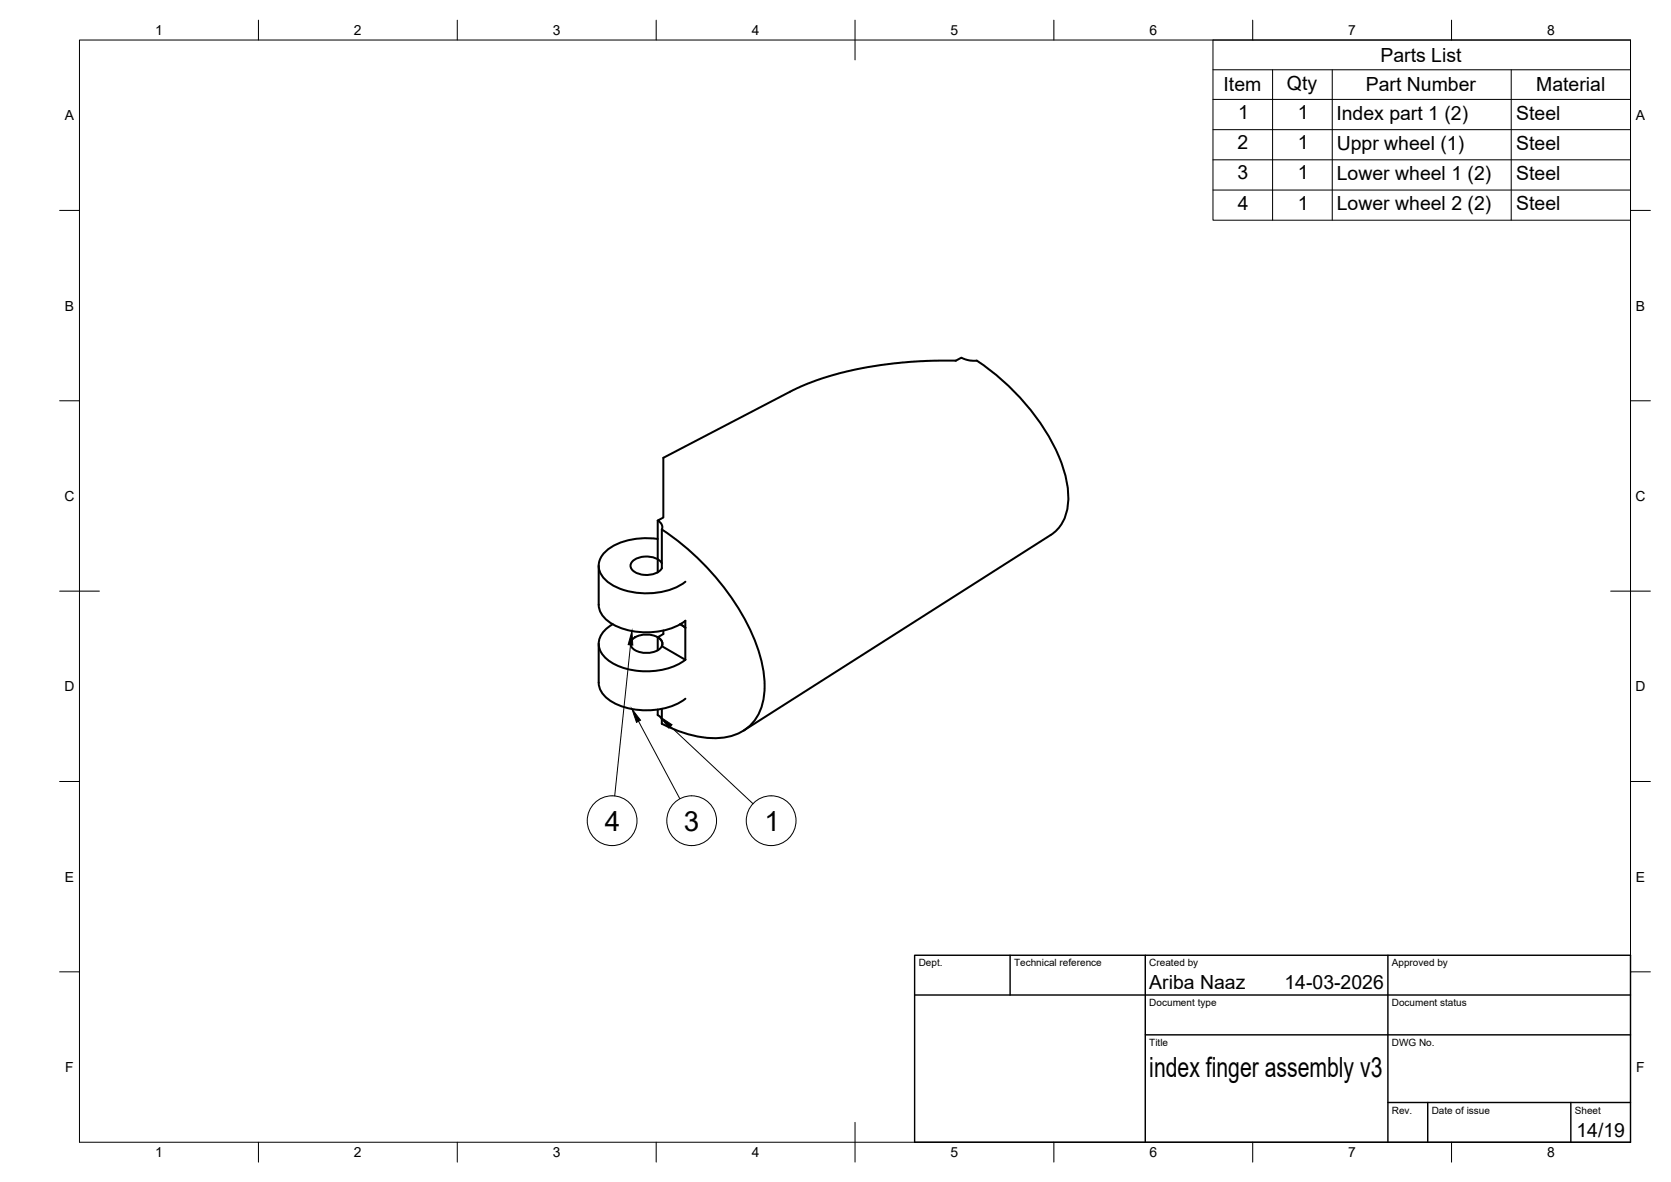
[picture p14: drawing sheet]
<svg xmlns="http://www.w3.org/2000/svg" width="420mm" height="297mm" viewBox="0 0 420 297" stroke-linecap="round" stroke-linejoin="round" font-family="sans-serif">
<defs><g id="words">
<g font-size="7">
<text x="152.1" y="208.8">4</text>
<text x="172" y="208.7">3</text>
<text x="192.2" y="208.8">1</text>
<text x="289" y="270.6">index finger assembly v3</text>
</g>
<g font-size="4.9">
<text x="347.1" y="15.5">Parts List</text>
<text x="307.7" y="23">Item</text>
<text x="323.6" y="22.5">Qty</text>
<text x="343.4" y="23">Part Number</text>
<text x="386.3" y="23">Material</text>
<text x="311.3" y="29.9">1</text>
<text x="326.3" y="29.9">1</text>
<text x="336" y="30">Index part 1 (2)</text>
<text x="381.3" y="30">Steel</text>
<text x="311.2" y="37.5">2</text>
<text x="326.3" y="37.5">1</text>
<text x="336.1" y="37.6">Uppr wheel (1)</text>
<text x="381.3" y="37.6">Steel</text>
<text x="311.1" y="45.1">3</text>
<text x="326.3" y="45.1">1</text>
<text x="336.1" y="45.2">Lower wheel 1 (2)</text>
<text x="381.3" y="45.2">Steel</text>
<text x="311.2" y="52.6">4</text>
<text x="326.3" y="52.7">1</text>
<text x="336.1" y="52.8">Lower wheel 2 (2)</text>
<text x="381.3" y="52.8">Steel</text>
<text x="289" y="248.5">Ariba Naaz</text>
<text x="323" y="248.5">14-03-2026</text>
<text x="396.4" y="285.7">14/19</text>
</g>
<g font-size="3.5">
<text x="39" y="8.8">1</text>
<text x="89" y="8.8">2</text>
<text x="139" y="8.8">3</text>
<text x="189" y="8.8">4</text>
<text x="239" y="8.8">5</text>
<text x="289" y="8.8">6</text>
<text x="339" y="8.8">7</text>
<text x="389" y="8.8">8</text>
<text x="16.3" y="30.2">A</text>
<text x="411.3" y="30.2">A</text>
<text x="16.3" y="78">B</text>
<text x="411.3" y="78">B</text>
<text x="16.2" y="125.9">C</text>
<text x="411.2" y="125.9">C</text>
<text x="16.2" y="173.7">D</text>
<text x="411.2" y="173.7">D</text>
<text x="16.3" y="221.6">E</text>
<text x="411.3" y="221.6">E</text>
<text x="16.4" y="269.4">F</text>
<text x="411.4" y="269.4">F</text>
<text x="39" y="290.8">1</text>
<text x="89" y="290.8">2</text>
<text x="139" y="290.8">3</text>
<text x="189" y="290.8">4</text>
<text x="239" y="290.8">5</text>
<text x="289" y="290.8">6</text>
<text x="339" y="290.8">7</text>
<text x="389" y="290.8">8</text>
</g>
<g font-size="2.5">
<text x="231" y="242.9">Dept.</text>
<text x="255" y="242.9">Technical reference</text>
<text x="289" y="242.9">Created by</text>
<text x="350" y="242.9">Approved by</text>
<text x="289" y="252.8">Document type</text>
<text x="350" y="252.8">Document status</text>
<text x="289" y="262.9">Title</text>
<text x="350" y="262.9">DWG No.</text>
<text x="350" y="279.9">Rev.</text>
<text x="360" y="279.9">Date of issue</text>
<text x="396" y="279.9">Sheet</text>
</g>
</g></defs>
<!-- layer: Visible -->
<g fill="none" stroke="#000" stroke-width=".51">
<path d="M165.4 130.8v13M165.4 135.4a17.3 17.3 0 0 0-12.8 2.9 4.7 4.7 0 0 0 0 7.8 17.9 17.9 0 0 0 15.7 2.1 12.2 12.2 0 0 0 4-2M166.4 133.1l.1-.5-.1-.7-1-1.1 1.4-.7v-15.1l32.7-17 3.6-1.6 3.3-1.2 6.4-1.8 8.6-1.7 7.4-.8 10.2-.3a3.4 3.4 0 0 0 2.9-.7l1.6 .6 2 .1a55.7 55.7 0 0 1 21.4 25.9 20.2 20.2 0 0 1 .9 13.4 9.2 9.2 0 0 1-3.6 4.6l-77.2 49.1M166.4 133.1v9.7M166.4 133.1a62.5 62.5 0 0 1 24.2 30.1 23.9 23.9 0 0 1 .9 14.3 11.3 11.3 0 0 1-11.3 8 28.9 28.9 0 0 1-13.8-3.6M150.5 142.2v9.8a6.7 6.7 0 0 0 4.7 5.5 18.8 18.8 0 0 0 16.3-.9l.8-.6M154.1 156.9a5.4 5.4 0 0 0-3.3 6.3 9.9 9.9 0 0 0 7.6 5.1 17.9 17.9 0 0 0 13.9-2.5M166.4 141.6a5.1 5.1 0 0 0-5.9-1.4 1.99 1.99 0 0 0-1.6 2.9 5.6 5.6 0 0 0 7.2 .1l.3-.4M166.8 158.5v.8l-1.4 .9v3.2M171 156.9l1.3 .9M172.3 156v9.8l-5.9-3.4M150.5 171.6a6.7 6.7 0 0 0 4.7 5.5 18.8 18.8 0 0 0 16.3-.9l.8-.6"/>
<path d="M150.5 161.8v9.8M159.1 160.6a5.6 5.6 0 0 1 7.2 .4 1.95 1.95 0 0 1-1.5 2.7 5.6 5.6 0 0 1-6-1.2 1.51 1.51 0 0 1 .3-1.9zM165.4 178.3v1.4l1 1M165.4 160.1a1.75 1.75 0 0 1 1 2.3M166.4 178.1v3.8"/>
</g>
<!-- layer: BORDER -->
<g fill="none" stroke="#000" stroke-width=".25">
<path d="M20 10.1h390v276.9h-390zM65 5.1v5M115 5.1v5M165 5.1v5M215 5.1v10M265 5.1v5M315 5.1v5M365 5.1v5M15 52.9h5M410 52.9h5M15 100.7h5M410 100.7h5"/>
<path d="M15 148.6h10M405 148.6h10M15 196.4h5M410 196.4h5M15 244.2h5M410 244.2h5M65 287v5M115 287v5M165 287v5M215 282.1v9.9M265 287v5M315 287v5"/>
<path d="M365 287v5"/>
</g>
<!-- layer: TITLEBLOCK -->
<path d="M230 240.1h180v46.9h-180zM230 250h180M254 240.1v9.9M288 240.1v46.9M349 240.1v46.9M288 260.1h122M349 277.1h61M359 277.1v9.9M395 277.1v9.9" fill="none" stroke="#000" stroke-width=".36"/>
<!-- layer: Parts Lists -->
<path d="M305 10.1h105v45.2h-105zM305 17.5h105M320 17.5v37.8M335 17.5v37.8M380 17.5v37.8M305 25h105M305 32.6h105M305 40.2h105M305 47.8h105" fill="none" stroke="#000" stroke-width=".25"/>
<!-- layer: Balloons -->
<g fill="none" stroke="#000" stroke-width=".25">
<circle cx="153.9" cy="206.2" r="6.3"/>
<circle cx="173.9" cy="206.2" r="6.3"/>
<circle cx="193.9" cy="206.2" r="6.3"/>
</g>
<!-- layer: 0 -->
<path d="M158.9 158.6l.2 3.5-1.2-.1zM158.9 178.2l2.2 2.8-1.1 .5zM166 180.2l3 1.9-.8 .9z" fill="#000" stroke="#000" stroke-width=".25"/>
<path d="M158.5 162.1l-3.9 37.9M160.5 181.3l10.4 19.4M168.6 182.5l20.7 19.5" fill="none" stroke="#000" stroke-width=".25"/>
<use href="#words"/>
</svg>
